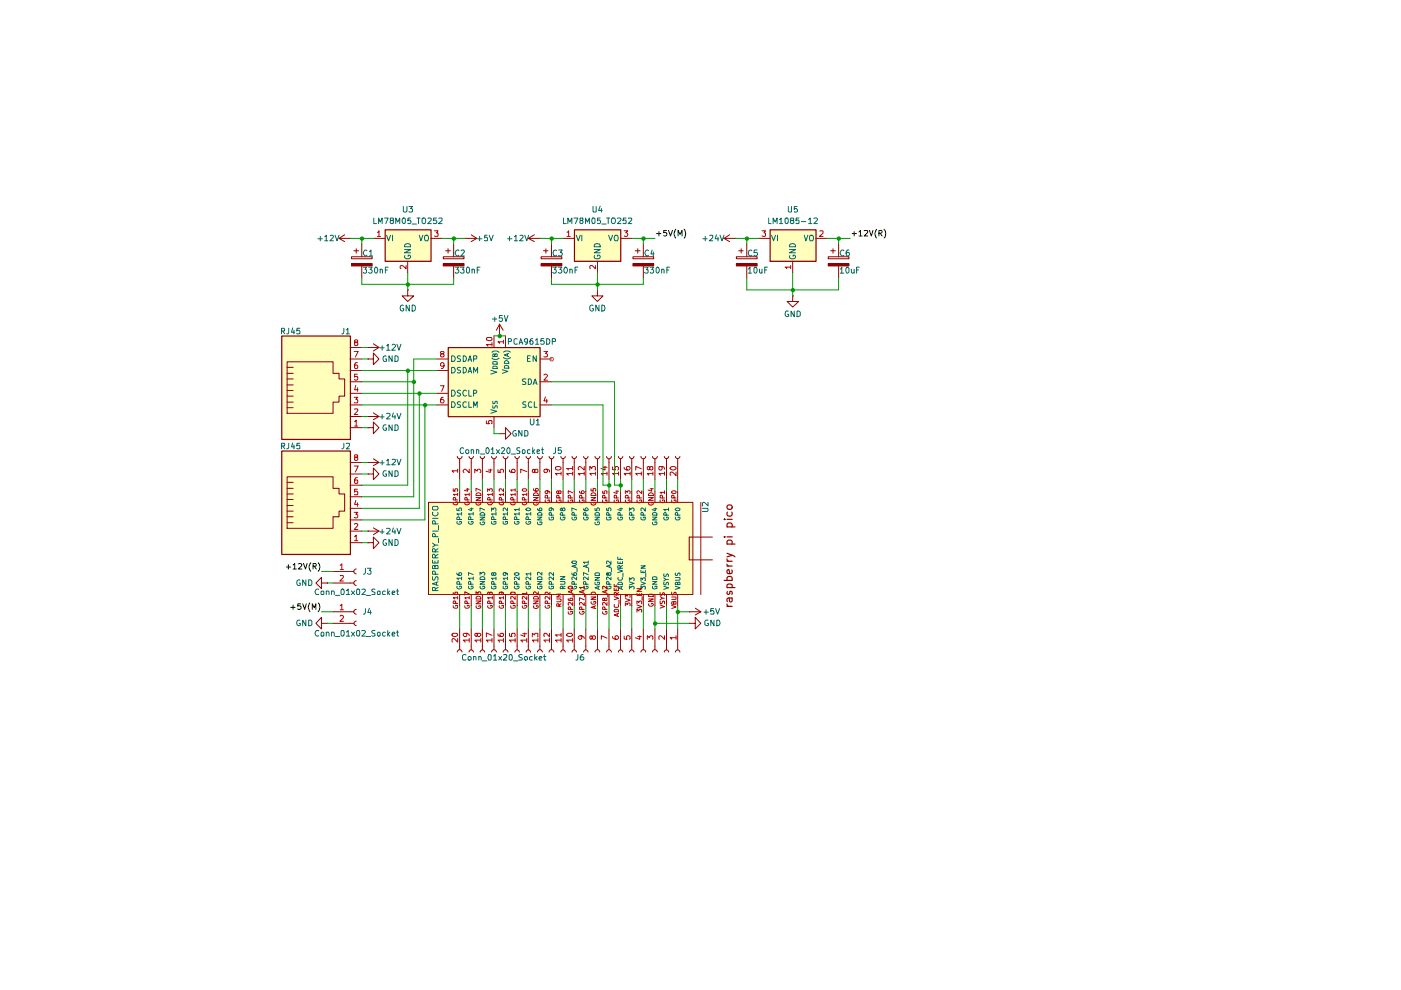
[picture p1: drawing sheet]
<svg xmlns="http://www.w3.org/2000/svg" width="297mm" height="210mm" viewBox="0 0 297 210" stroke-linecap="round" stroke-linejoin="round" font-family="sans-serif">
<g fill="#ffb">
<path d="M163.3 48.7h9.7v6.7h-9.7z"/>
<path d="M81.7 48.7h9.7v6.7h-9.7z"/>
<path d="M59.7 71.2h14.6v22h-14.6z"/>
<path d="M90.9 106.6h56v19.5h-56z"/>
<path d="M95 73.7h19.5v14.6h-19.5z"/>
<path d="M121.8 48.7h9.8v6.7h-9.8z"/>
<path d="M59.7 95.6h14.6v22h-14.6z"/>
</g>
<path d="M180.7 49.5h.9M181.1 49.1v.9M182.1 49.2l.4-.3v1.1M182.1 50h.7M183.2 48.9h.6l.2 .1-.1 .4-.7 .6h.8M184.3 48.9l.4 1.1 .4-1.1M185.8 48.6a1.44 1.44 0 0 0 0 1.9M186.4 49.4h.5v-.5h-.5v1.1M186.6 49.4l.4 .6M187.5 48.6v.1a1.32 1.32 0 0 1 0 1.8" fill="none" stroke="#0f0f0f" stroke-width=".21"/>
<path d="M175.6 54.4h4.4v.5h-4.4zM175.6 55.9h4.4v.5h-4.4zM176.1 53.2h1M176.6 52.7v1" fill="none" stroke="#910000" stroke-width=".21"/>
<path d="M175.6 55.9h4.4v.5h-4.4z" fill="#910000"/>
<path d="M134.2 54.4h4.4v.5h-4.4zM134.2 55.9h4.4v.5h-4.4zM134.7 53.2h1M135.2 52.7v1M177.8 51.7v2.7M177.8 56.4v2.6" fill="none" stroke="#910000" stroke-width=".21"/>
<path d="M139.2 49.5h.9M139.7 49.1v.9M141.3 48.9h-.6v.5l.4-.1 .3 .2-.1 .5h-.6M141.7 48.9l.5 1.1 .4-1.1M143.3 48.6a1.44 1.44 0 0 0 0 1.9M143.8 50v-1.1l.4 .8 .4-.8v1.1M145 48.6a1.44 1.44 0 0 1 0 1.9" fill="none" stroke="#0f0f0f" stroke-width=".21"/>
<path d="M134.2 55.9h4.4v.5h-4.4z" fill="#910000"/>
<g fill="none" stroke="#910000" stroke-width=".21">
<path d="M136.4 51.7v2.7M136.4 56.4v2.6M153.5 50.5h2.4M153.5 50.5l1.2 .7M154.7 49.8l-1.2 .7M155.9 50.5h.1M156.1 54.4h4.4v.5h-4.4zM156.1 55.9h4.4v.5h-4.4zM156.6 53.2h1M157.1 52.7v1M160.8 50.5h2.4M168.1 55.4v2.4"/>
<path d="M173 50.5h2.4M168.1 62.7v1.2h1.2l-1.2 1.2-1.2-1.2h1.2M168.1 62.7h.1"/>
</g>
<path d="M163.3 48.7h9.7v6.7h-9.7z" fill="none" stroke="#910000" stroke-width=".25"/>
<path d="M163.6 49.9l.4 1.2 .4-1.2M164.8 49.9v1.2M167.4 52.9h1.3l-1.3 .7h1.3M167.5 54.2l-.1 .3 .3 .4h.6l.3-.2 .1-.3-.2-.3h-.4v.3M167.6 51.7h.9l.2 .6h-1.3zM170.5 49.9l.4 1.2 .4-1.2M171.7 50l.3-.1 .4 .1 .1 .6-.2 .5h-.5l-.2-.5z" fill="none" stroke="#006665" stroke-width=".21"/>
<path d="M161.5 48.9h.8l-.3 .5h.3v.6h-.8M167.6 56.6h-1.1l.3 .2v.2M167.6 56.3v.7M173.8 49l.6-.1 .1 .5-.8 .7h.8" fill="none" stroke="#b90000" stroke-width=".21"/>
<path d="M156.1 55.9h4.4v.5h-4.4z" fill="#910000"/>
<path d="M74.5 54.4h4.4v.5h-4.4zM74.5 55.9h4.4v.5h-4.4zM75 53.2h1M75.5 52.7v1M79.2 50.5h2.4M86.4 55.4v2.4M91.4 50.5h2.4M158.3 51.7v2.7M158.3 56.4v2.6M86.4 61.5v1.2h1.3l-1.3 1.2-1.1-1.2h1.1M86.4 61.5h.1" fill="none" stroke="#910000" stroke-width=".21"/>
<path d="M81.7 48.7h9.7v6.7h-9.7z" fill="none" stroke="#910000" stroke-width=".25"/>
<path d="M82 49.9l.4 1.2 .4-1.2M83.2 49.9v1.2M85.8 52.9h1.2l-1.2 .7h1.2M85.9 54.2a.42 .42 0 0 0 .2 .7h.6l.3-.2v-.3l-.1-.3h-.4v.3M85.9 51.9a.66 .66 0 0 1 .7-.2 .66 .66 0 0 1 .4 .6h-1.2zM88.9 49.9l.3 1.2 .5-1.2M90.1 50l.5-.1a.86 .86 0 0 1 .1 1.2h-.5l-.2-.5z" fill="none" stroke="#006665" stroke-width=".21"/>
<path d="M80 49.3l.3-.4v1.2M80 50.1h.7M86.1 56.3v.7l-.8-.7h-.3l-.2 .2v.3l.2 .2M92.1 48.9h.8l-.4 .5h.4v.6h-.8" fill="none" stroke="#b90000" stroke-width=".21"/>
<path d="M74.5 55.9h4.4v.5h-4.4z" fill="#910000"/>
<g fill="none" stroke="#910000" stroke-width=".21">
<path d="M71.9 50.5h2.4M71.9 50.5l1.2 .7M73.1 49.8l-1.2 .7M74.3 50.5h.1M76.7 51.7v2.7M76.7 56.4v2.6M94 54.4h4.4v.5h-4.4zM94 55.9h4.4v.5h-4.4zM94.5 53.2h1M95 52.7v1M98.6 50.5h.1M98.6 50.5h2.5"/>
<path d="M99.9 49.8l1.2 .7M101.1 50.5l-1.2 .7M60.9 76.7h9.7v2.5h1.3v1.1h1.2v3.7h-1.2v1.3h-1.3v2.3h-9.7zM60.9 79.2h1.2M60.9 77.9h1.2M74.3 78.6h2.4M74.3 76.1h2.4M74.3 73.7h2.4M78 76.1h1.2v-1.3l1.1 1.3-1.1 1.2v-1.2M78 76.1h.1M78 73.7h.1M78 73.7h2.3"/>
<path d="M79.2 72.9l1.1 .8M80.3 73.7l-1.1 .7M60.9 86.4h1.2M60.9 85.3h1.2M60.9 84h1.2M60.9 82.8h1.2M60.9 81.6h1.2M60.9 80.3h1.2M74.3 90.7h2.4M74.3 88.3h2.4M74.3 85.9h2.4M74.3 83.4h2.4"/>
<path d="M74.3 80.9h2.4M96.9 96.8a.51 .51 0 0 0 .6 .5 .51 .51 0 0 0 .5-.5M97.5 97.3v4.4M99.4 96.8a.47 .47 0 0 0 .5 .4 .47 .47 0 0 0 .5-.4M99.9 97.3v4.4M101.8 96.8a.47 .47 0 0 0 .5 .4 .47 .47 0 0 0 .4-.4M102.3 97.3v4.4M104.2 96.8a.51 .51 0 0 0 .5 .5 .51 .51 0 0 0 .5-.5M104.7 97.3v4.4M106.7 96.8a.51 .51 0 0 0 .5 .5 .51 .51 0 0 0 .5-.5M107.2 97.3v4.4M109.2 96.8a.47 .47 0 0 0 .4 .4 .47 .47 0 0 0 .5-.4"/>
<path d="M109.6 97.3v4.4M111.5 96.8a.47 .47 0 0 0 .5 .4 .47 .47 0 0 0 .5-.4M112 97.3v4.4M114 96.8a.51 .51 0 0 0 .5 .5 .51 .51 0 0 0 .5-.5M114.5 97.3v4.4M116.4 96.8a.51 .51 0 0 0 .5 .5 .51 .51 0 0 0 .5-.5M116.9 97.3v4.4M118.9 96.8a.47 .47 0 0 0 .5 .4 .47 .47 0 0 0 .4-.4M119.4 97.3v4.4M121.3 96.8a.47 .47 0 0 0 .5 .4 .47 .47 0 0 0 .4-.4M121.8 97.3v4.4M123.7 96.8a.47 .47 0 0 0 .5 .4 .47 .47 0 0 0 .5-.4"/>
<path d="M124.2 97.3v4.4M126.2 96.8a.51 .51 0 0 0 .5 .5 .51 .51 0 0 0 .5-.5M126.7 97.3v4.4M128.6 96.8a.51 .51 0 0 0 .5 .5 .51 .51 0 0 0 .5-.5M129.1 97.3v4.4M131.1 96.8a.47 .47 0 0 0 .5 .4 .47 .47 0 0 0 .4-.4M131.6 97.3v4.4M133.5 96.8a.47 .47 0 0 0 .4 .4 .47 .47 0 0 0 .5-.4M133.9 97.3v4.4M135.9 96.8a.51 .51 0 0 0 .5 .5 .51 .51 0 0 0 .5-.5M136.4 97.3v4.4M138.3 96.8a.51 .51 0 0 0 .6 .5 .51 .51 0 0 0 .5-.5"/>
<path d="M138.9 97.3v4.4M140.8 96.8a.47 .47 0 0 0 .5 .4 .47 .47 0 0 0 .5-.4M141.3 97.3v4.4M143.2 96.8a.47 .47 0 0 0 .5 .4 .47 .47 0 0 0 .4-.4M143.7 97.3v4.4M90.8 106.5h56.1v19.6h-56.1zM97.5 104.1v2.4M99.9 104.1v2.4M102.3 104.1v2.4M104.7 104.1v2.4M107.2 104.1v2.4M109.6 104.1v2.4"/>
<path d="M112 104.1v2.4M114.5 104.1v2.4M116.9 104.1v2.4M119.4 104.1v2.4M121.8 104.1v2.4M124.2 104.1v2.4M126.7 104.1v2.4M129.1 104.1v2.4M131.6 104.1v2.4M133.9 104.1v2.4M136.4 104.1v2.4M138.9 104.1v2.4"/>
<path d="M141.3 104.1v2.4M143.7 104.1v2.4M148.6 106.5v19.6M151 113.9h-4.9v4.8h4.9M96.9 138.3a.51 .51 0 0 1 .6-.5 .51 .51 0 0 1 .5 .5M97.5 126.1v2.3M97.5 133.3v4.5M99.4 138.3a.47 .47 0 0 1 .5-.5 .47 .47 0 0 1 .5 .5M99.9 126.1v2.3M99.9 133.3v4.5M101.8 138.3a.47 .47 0 0 1 .5-.5 .47 .47 0 0 1 .4 .5M102.3 126.1v2.3"/>
<path d="M102.3 133.3v4.5M104.2 138.3a.51 .51 0 0 1 .5-.5 .51 .51 0 0 1 .5 .5M104.7 126.1v2.3M104.7 133.3v4.5M106.7 138.3a.51 .51 0 0 1 .5-.5 .51 .51 0 0 1 .5 .5M107.2 126.1v2.3M107.2 133.3v4.5M109.2 138.3a.47 .47 0 0 1 .4-.5 .47 .47 0 0 1 .5 .5M109.6 126.1v2.3M109.6 133.3v4.5M111.5 138.3a.47 .47 0 0 1 .5-.5 .47 .47 0 0 1 .5 .5M112 126.1v2.3"/>
<path d="M112 133.3v4.5M114 138.3a.51 .51 0 0 1 .5-.5 .51 .51 0 0 1 .5 .5M114.5 126.1v2.3M114.5 133.3v4.5M116.4 138.3a.51 .51 0 0 1 .5-.5 .51 .51 0 0 1 .5 .5M116.9 126.1v2.3M116.9 133.3v4.5M118.9 138.3a.47 .47 0 0 1 .5-.5 .47 .47 0 0 1 .4 .5M119.4 126.1v2.3M119.4 133.3v4.5M121.3 138.3a.47 .47 0 0 1 .5-.5 .47 .47 0 0 1 .4 .5M121.8 126.1v2.3"/>
<path d="M121.8 133.3v4.5M123.7 138.3a.47 .47 0 0 1 .5-.5 .47 .47 0 0 1 .5 .5M124.2 126.1v2.3M124.2 133.3v4.5M126.2 138.3a.51 .51 0 0 1 .5-.5 .51 .51 0 0 1 .5 .5M126.7 126.1v2.3M126.7 133.3v4.5M128.6 138.3a.51 .51 0 0 1 .5-.5 .51 .51 0 0 1 .5 .5M129.1 126.1v2.3M129.1 133.3v4.5M131.1 138.3a.47 .47 0 0 1 .5-.5 .47 .47 0 0 1 .4 .5M131.6 126.1v2.3"/>
<path d="M131.6 133.3v4.5M133.5 138.3a.47 .47 0 0 1 .4-.5 .47 .47 0 0 1 .5 .5M133.9 126.1v2.3M133.9 133.3v4.5M135.9 138.3a.51 .51 0 0 1 .5-.5 .51 .51 0 0 1 .5 .5M136.4 126.1v2.3M136.4 133.3v4.5M138.3 138.3a.51 .51 0 0 1 .6-.5 .51 .51 0 0 1 .5 .5M138.9 126.1v2.3M138.9 133.3v4.5M140.8 138.3a.47 .47 0 0 1 .5-.5 .47 .47 0 0 1 .5 .5M141.3 126.1v2.3"/>
<path d="M141.3 133.3v4.5M143.2 138.3a.47 .47 0 0 1 .5-.5 .47 .47 0 0 1 .4 .5M143.7 126.1v2.3M143.7 133.3v4.5M146.1 129.7h.1M146.1 132.2h1.3v-1.3l1.2 1.3-1.2 1.1v-1.1M146.1 132.2h.1M146.1 129.7h2.5M147.4 128.9l1.2 .8M148.6 129.7l-1.2 .7"/>
</g>
<g fill="none" stroke="#910000" stroke-width=".25">
<path d="M59.7 71.2h14.6v22h-14.6zM153.5 113.8h.2M153.5 110.1h.2M154.1 119.6l.1 .3 .3 .1M154.1 118.5l.1 .3 .3 .2M154.1 117.3l1.7 .8M154.1 119h1.1M154.1 115.4h1.7M154.1 113.8h1.1M154.1 111.7h1.7M154.1 110.1h1.1M154.2 115.4l-.1-.5 .4-.4 .7 .2v.7"/>
<path d="M154.2 111.7l-.1-.5 .4-.3 .7 .1v.7M154.2 108.6l-.1 .5 .4 .3 .7-.1v-.7M155.2 117.7l-1.1 .4M153.5 123.1h1.7M154.1 128.1l.1 .3 .3 .2M154.1 128.6h1.1M154.1 124.6h1.7M154.1 120h1.1M154.2 125.4l-.1 .5 .3 .1 .3-.1v-.5h.5v.6M154.2 124.6l-.1-.5 .4-.3 .7 .1v.7M154.2 123.1l-.1-.5 .4-.4 .7 .2v.7M154.6 126.8l.2 .8 .4-.2v-.6"/>
<path d="M155.2 120.9v.5l-.2 .2-.8-.1v-.6l.4-.1 .1 .8M155.2 126.8l-1 .1v.7"/>
<circle cx="154.7" cy="107.5" r=".55"/>
</g>
<g fill="none" stroke="#b90000" stroke-width=".21">
<path d="M75.1 74.5h.8l-.5 1.2M75.4 72.6l-.2-.1v-.4h.6v.4l-.6 .1v.6h.6l.1-.4-.3-.2M75.8 79.3h-.6v.6l.6-.1 .1 .2-.1 .5-.4 .1-.2-.2M75.8 76.9l-.4 .1-.2 .2v.8l.2 .1h.4v-.6l-.4-.1-.2 .2M75.1 84.2h.8l-.5 .5 .5 .2-.1 .5-.7-.1M75.2 89.4l.3-.3v1.2M75.2 86.8l.6-.1 .1 .3-.8 .9h.8M75.2 90.3h.7M75.4 81.7l-.2 .9h.7M75.8 82.2v.8M97 99.8h-1.2l.4 .4M97 99.5v.7"/>
<path d="M99.5 99.5v.7l-.9-.7-.4 .2 .2 .5M103.5 99.7h.8M104 99.5v.7l-1-.3M105.6 99.6v.6h.6l-.2-.5 .3-.2 .4 .1v.6M108 99.7v.3l.3 .2h.8a.42 .42 0 0 0 0-.6 .42 .42 0 0 0-.6 0v.4l.2 .2M111.7 100l-1.3-.5v.7M113.4 99.7l.2-.2 .4 .2v.4l-.5 .1-.2-.6h-.4v.6h.4l.1-.2M115.8 99.5l.3 .2v.3l-.2 .2h-.5l-.1-.5 .3-.2 .8 .2 .1 .4M117.8 99.1h.1a.66 .66 0 0 1 1.1 .2 .67 .67 0 0 1-1.2 0zM121.4 99.3h-1.3l.4 .2v.2M121.4 98.9v.8M123.9 98.9v.8l-1-.8-.3 .2v.4l.2 .2"/>
<path d="M125.1 99.7v-.8l.4 .4 .2-.4h.4l.1 .2v.6M127.8 99.1h.9M128.3 98.9v.8l-.9-.4M129.9 99v.6l.6 .1v-.7l.4-.1 .2 .2v.4l-.1 .2M132.3 99.1l.2 .4 .8 .2 .3-.3v-.3l-.3-.2h-.3l-.2 .2v.4l.2 .2M136 99.4l-1.2-.5v.8M137.8 99.1l.2-.2 .3 .1v.6a.51 .51 0 0 1-.6-.6l-.2-.1-.3 .2v.4l.3 .2 .3-.3M140.2 98.9l.2 .2v.4l-.2 .2h-.3l-.2-.2v-.4a.94 .94 0 0 1 1.1 0l.1 .4M142.2 99.1a.61 .61 0 0 1 .7-.3 .61 .61 0 0 1 .4 .7 .61 .61 0 0 1-.8 .2 .61 .61 0 0 1-.3-.6zM96.1 106.5v.3l.3 .2h.5l.1-.2v-.3l-.4-.1v.2M96.1 103.6v.5h.4v-.5l.5 .1-.1 .4M96.6 106l-.1-.5h-.3l-.1 .5h.9"/>
<path d="M97 104.8h-.9l.3 .3M97 104.6v.5M98.6 106.5v.3l.1 .2h.5l.3-.2-.1-.4h-.3v.2M98.8 103.7h.7M99.1 106l-.1-.5h-.4v.5h.9M99.1 103.5v.6l-.6-.1M99.5 104.8h-.9l.2 .3M99.5 104.6v.5M100.7 100.2v-.7l.5 .4 .1-.4h.4l.2 .2v.4l-.1 .1M100.9 105.5h1l-1 .6h1M101 106.5a.45 .45 0 0 0 .4 .6 .45 .45 0 0 0 .5-.6h-.4v.2M101 104.6a.54 .54 0 0 1 .6-.1 .54 .54 0 0 1 .3 .6h-1z"/>
<path d="M101.9 104l-1-.5v.6M103.4 104.2v-.6l.4 .4 .1-.4h.4v.6M103.5 106.5l-.1 .3 .2 .2h.5l.3-.2-.1-.4h-.3v.2M103.9 106v-.4l-.4-.1-.1 .5h1M104.4 104.8h-1l.2 .3M104.4 104.6v.5M105.9 106.5l-.1 .3 .3 .2h.5l.2-.2-.1-.4h-.3v.2M106.3 106v-.5h-.4l-.1 .5h1M106.8 104.8h-1l.3 .3M106.8 103.6v.6l-.5-.6h-.4v.5M106.8 104.6v.5M108.3 106.5v.3l.2 .2h.6l.1-.2v-.3l-.4-.1v.2"/>
<path d="M108.8 106l-.1-.5h-.3l-.1 .5h.9M109.2 104.8h-.9l.2 .3M109.2 103.9h-.9l.2 .2M109.2 103.6v.5M109.2 104.6v.5M110.7 106.5v.3l.2 .2h.5l.3-.2-.1-.4h-.3v.2M110.7 103.7l.8-.1 .2 .4-.2 .1h-.6h-.2zM111.3 106v-.3l-.5-.2-.1 .5h1M111.7 104.8h-1l.3 .3M111.7 104.6v.5M113.1 105.5h1l-1 .6h1M113.1 103.6v.3a.7 .7 0 0 0 1 .1v-.3l-.4-.2-.2 .1v.5h.2"/>
<path d="M113.2 106.5a.45 .45 0 0 0 .4 .6 .45 .45 0 0 0 .4-.6h-.3v.2M113.2 104.6a.54 .54 0 0 1 .6-.1 .54 .54 0 0 1 .3 .6h-1zM115.7 106a.45 .45 0 0 0 .4 .6 .45 .45 0 0 0 .4-.6h-.3v.2M116 104.1h.2v.5h-.5l-.1-.1 .1-.4 .8 .1 .1 .4M116.1 105.6v-.5l-.4-.1-.1 .2v.4h1M118 106l.1 .5 .4 .1 .5-.2v-.4h-.5v.2M118.4 104.2l.2-.1h.4v.5h-.2h-.4v-.4l-.1-.1h-.3v.5h.3l.1-.1M118.5 105.6v-.4l-.1-.2-.4 .1v.5h1M119 100.4h-1.2l.3 .4M119 100.1v.7M120.5 106l.1 .5 .4 .1 .4-.2v-.4h-.4v.2M121 105.6l-.1-.5h-.4v.5h.9"/>
<path d="M121.4 104.5l-.9-.4v.5M121.4 100.4h-1.3l.4 .4M121.4 100.1v.7M122.9 104.1v.3a.7 .7 0 0 0 1 .1v-.3l-.5-.1h-.1v.5h.1M122.9 106a.45 .45 0 0 0 .5 .6 .45 .45 0 0 0 .4-.6h-.4v.2M123.4 105.6v-.5h-.5v.5h1M123.9 100.4h-1.3l.3 .4M123.9 100.1v.7M125.3 105.5h1l-1 .6h1M125.3 103.6v.5h.5l-.1-.5h.5v.5M125.4 106.5a.45 .45 0 0 0 .4 .6 .45 .45 0 0 0 .4-.6h-.3v.2M125.4 104.6a.54 .54 0 0 1 .6-.1 .54 .54 0 0 1 .3 .6h-1z"/>
<path d="M126.2 100.4h-1.1l.3 .4M126.2 100.1v.7M127.8 106v.4l.4 .2 .5-.2v-.4h-.3v.2M127.8 104.1v.5h.4l-.1-.4 .3-.1h.3l-.1 .5M128.3 105.6v-.4l-.2-.2-.3 .1v.5h.9M128.7 100.4h-1.2l.3 .4M128.7 100.1v.7M130.2 106l.1 .5 .4 .1 .4-.2v-.4h-.4v.2M130.6 104.1h.5M130.7 105.6v-.4l-.1-.2-.4 .1v.5h.9M130.8 104.1v.5l-.7-.2M131.1 100.4h-1.2l.4 .4"/>
<path d="M131.1 100.1v.7M132.6 104.6v-.5l.4 .3v-.3h.4l.2 .1-.1 .4M132.7 106a.45 .45 0 0 0 .4 .6 .45 .45 0 0 0 .4-.6h-.3v.2M133.2 105.6l-.1-.5-.3-.1-.2 .2v.4h1M133.6 100.4h-1.3l.4 .4M133.6 100.1v.7M135.1 106a.45 .45 0 0 0 .5 .6 .45 .45 0 0 0 .4-.6h-.4v.2M135.6 105.6v-.5l-.4-.1-.2 .2v.4h1.1M136 100.4h-1.2l.3 .4M136 100.1v.7M136.1 104.1v.5l-.7-.5-.4 .1 .1 .4M137.5 105.5h1l-1 .6h1"/>
<path d="M137.6 106.5a.45 .45 0 0 0 .4 .6 .45 .45 0 0 0 .4-.6h-.3v.2M137.7 104.6a.55 .55 0 0 1 .5 0 .55 .55 0 0 1 .3 .5h-1zM137.8 103.6h.7M138.2 103.5v.6l-.8-.2M138.4 100.4h-1.2l.4 .4M138.4 100.1v.7M140 106v.5l.5 .1 .4-.2v-.4h-.4v.2M140.5 105.6v-.4l-.2-.2-.3 .1v.5h.9M140.9 104.4h-.9l.2 .2M140.9 100.4h-1.2l.3 .4M140.9 100.1v.7M140.9 104.1v.5"/>
<path d="M142.4 106l.1 .5 .4 .1 .4-.2v-.4h-.4v.2M142.4 104.2a.52 .52 0 0 1 .6-.2 .52 .52 0 0 1 .3 .5 .52 .52 0 0 1-.5 .2 .52 .52 0 0 1-.4-.5zM142.9 105.6l-.1-.5h-.4v.5h.9M143.3 100.1v.7l-.9-.7-.3 .2 .1 .5M95.8 134.5l.2-.2h.8l.2 .2a.64 .64 0 0 1-.5 .5 .64 .64 0 0 1-.7-.4zM96.1 128.4v.4l.3 .1h.5l.1-.1v-.4h-.4v.1M96.1 125.6v.3l.3 .2h.5v-.5h-.4l-.1 .3 .2 .2M96.6 127.9l-.1-.5h-.3l-.1 .5h.9M97 135.4v.7l-.8-.7-.4 .2 .1 .5M97 126.7h-.9l.3 .3M97 126.5v.5M98.6 128.4v.4l.1 .1h.5l.3-.1-.1-.4h-.3v.1"/>
<path d="M98.8 134.3l.2 .1v.4l-.2 .2h-.3l-.3-.3 .2-.4h.7l.3 .2 .1 .3M99.1 127.9l-.1-.5h-.4v.5h.9M99.5 135.7h-1.3l.4 .4M99.5 126.7h-.9l.2 .3M99.5 125.9l-.9-.4v.7M99.5 126.5v.5M99.5 135.4v.7M100.9 127.4h1l-1 .6h1M100.9 126.1v-.6l.4 .3v-.2l.5-.1 .1 .1v.5M101 128.4a.45 .45 0 0 0 .4 .6 .45 .45 0 0 0 .5-.6h-.4v.2M101 126.6a.54 .54 0 0 1 .6-.2 .54 .54 0 0 1 .3 .6h-1zM101.2 134.5l.1-.2h.5l.1 .2v.2l-.2 .3h-.3l-.2-.3-.1-.4-.4 .2v.2l.2 .3 .3-.3"/>
<path d="M101.9 135.7h-1.2l.3 .4M101.9 135.4v.7M103.5 128.4l-.1 .3 .2 .2h.5l.3-.2-.1-.3h-.3v.1M103.8 125.7l.1-.1h.4l.1 .1-.1 .4h-.4l-.1-.5h-.3v.5h.2l.1-.2M103.9 127.9v-.4l-.4-.1-.1 .5h1M104.3 135.7h-1.2l.4 .4M104.3 134.7l-1.2-.5v.8M104.3 135.4v.7M104.4 126.7h-1l.2 .3M104.4 126.5v.5M105.6 134.4l.1 .4 .8 .2 .3-.3-.1-.4h-.5l-.2 .2v.2l.3 .3M105.9 128.4l-.1 .3 .3 .2h.5l.2-.1-.1-.4h-.3v.1"/>
<path d="M106.3 125.6h.1v.4l-.5 .1v-.5h.7l.2 .4M106.3 127.9v-.5h-.4l-.1 .5h1M106.8 135.7h-1.2l.3 .4M106.8 126.7h-1l.3 .3M106.8 126.5v.5M106.8 135.4v.7M108 134.3v.6l.5 .1v-.7h.6v.7M108.3 128.4v.4l.2 .1h.6l.1-.1v-.4h-.4v.1M108.3 125.6h.8h.1v.4l-.7 .1-.2-.1zM108.8 127.9l-.1-.5h-.3l-.1 .5h.9M109.2 135.7h-1.2l.4 .4M109.2 126.5v.6l-.5-.6-.4 .1 .1 .4"/>
<path d="M109.2 135.4v.7M110.7 128.4v.4l.2 .1h.5l.3-.2-.1-.3h-.3v.1M110.8 134.4h.9M111.3 134.2v.8l-.9-.4M111.3 127.9v-.3l-.5-.2-.1 .5h1M111.7 135.7h-1.3l.3 .4M111.7 126.5v.6l-.6-.6-.4 .1 .1 .4M111.7 125.8h-1l.3 .3M111.7 125.6v.5M111.7 135.4v.7M112.9 135v-.7l.5 .3 .1-.3h.5v.7M113.1 127.4h1l-1 .6h1"/>
<path d="M113.2 128.4a.45 .45 0 0 0 .4 .6 .45 .45 0 0 0 .4-.6h-.3v.2M113.2 126.6a.54 .54 0 0 1 .6-.2 .54 .54 0 0 1 .3 .6h-1zM114 135.7h-1.1l.3 .4M114 135.4v.7M114.1 125.5v.6l-.6-.6-.4 .1 .1 .5M115.7 128.4l-.1 .3 .2 .2h.5l.3-.2-.2-.3h-.2v.1M116.1 127.9v-.4l-.4-.1-.1 .5h1M116.5 135.7h-1.2l.4 .4M116.5 134.3v.7l-.7-.7h-.4v.7M116.5 135.4v.7M116.6 126.5v.6l-.6-.6h-.3v.5M116.6 125.6v.6l-.6-.6h-.3v.5"/>
<path d="M118 127l1 .1v.4l-1 .1M118 126h1l-1 .6h1M118.5 128.5l-.1-.5-.4 .1v.4h1M119 135.7h-1.2l.3 .4M119 134.6h-1.2l.3 .4M119 134.3v.7M119 135.4v.7M119 128l-.5 .3M120.1 134.5l.3-.2h.8l.2 .2a.68 .68 0 0 1-.6 .5 .68 .68 0 0 1-.7-.5zM120.5 129.7v.3l.1 .2h.6l.2-.2-.1-.4h-.3v.2M120.5 126.9l.1 .4h.7v-.5h-.4l-.1 .4 .2 .1M120.5 124.5a.52 .52 0 0 1 .5-.2 .52 .52 0 0 1 .4 .4 .52 .52 0 0 1-.5 .2 .52 .52 0 0 1-.4-.4z"/>
<path d="M121 129.2l-.1-.5-.4 .1v.4h.9M121.2 125.2v.4M121.4 135.7h-1.3l.4 .4M121.4 127.8v.6l-.5-.6h-.4l.1 .5M121.4 125.1l-.9 .4 .9 .3M121.4 135.4v.7M121.5 125.9v.7M122.9 129.7v.2l.2 .3h.5l.3-.3-.1-.3h-.4v.2M123.1 134.8l.3 .2-.1 .5-.2 .1h-.2l-.3-.3v-.3a.72 .72 0 0 1 .7-.2 .72 .72 0 0 1 .6 .6M123.4 129.2v-.4l-.5-.1v.5h1M123.6 125.2v.4M123.9 127.8v.6l-.6-.6h-.4v.5"/>
<path d="M123.9 127.2l-1-.5v.7M123.9 125.1l-1 .4 1 .3M123.9 124.5h-1l.3 .4M123.9 124.3v.6M124 125.9v.7M125.3 126.6h1l-1 .5h1M125.4 127.6l-.1 .2 .3 .3h.5l.2-.3-.1-.3h-.3v.3M125.4 125.7l.2-.1h.5l.2 .5h-1zM125.6 135l.2-.2h.3l.1 .2v.4a.48 .48 0 0 1-.5 0 .48 .48 0 0 1-.2-.5h-.4v.4l.2 .3 .3-.3M126 128.5v.4M126.3 128.4l-1 .4 1 .2M127.8 129.7v.3l.2 .2h.5l.2-.2-.1-.4h-.2v.2"/>
<path d="M128.2 127l.1-.2 .4 .1-.1 .4h-.3l-.2-.5-.3 .1v.4h.3l.1-.1M128.3 129.2l-.1-.5-.4 .1v.4h.9M128.4 125.2v.4M128.7 135.3l-1.2-.5v.8M128.7 127.8v.6l-.5-.6h-.4v.5M128.7 125.1l-.9 .4 .9 .3M128.7 124.3v.6l-.7-.6-.2 .1v.5M128.9 125.9v.7M129.9 135a.72 .72 0 0 0 .5 .5 .72 .72 0 0 0 .7-.2v-.3l-.2-.2h-.3l-.2 .2 .1 .5 .1 .1M130.2 129.4l.2-.2h.5l.2 .2v.3h-.9zM130.2 126.5l.9 .3-.9 .4M130.2 124.7v.5h.9v-.5"/>
<path d="M130.2 123.9v.5h.9M130.3 128.2l-.1 .4 .2 .2 .7-.1v-.5M130.6 124v.4M130.6 124.9v.3M130.7 126.2l-.1-.6h-.3l-.1 .6h.9M130.9 130.1v.5M131.1 130l-.9 .4 .9 .3M131.1 125.6l-.4 .4M131.2 127.3v.7M132.3 134.9v.6l.6 .1-.1-.6 .2-.2h.3l.3 .2v.4l-.2 .2M132.6 128.4v-.6l.4 .4v-.3l.4-.1 .2 .2-.1 .4M132.6 126.9l1 .4-1 .3"/>
<path d="M132.6 126.7v-.6l.4 .3v-.2l.4-.1 .2 .2-.1 .4M135 129.8v-.6l.5 .3 .1-.3h.4v.6M135 128.3l1.1 .3-1.1 .3M135 128v-.6l.5 .4v-.3l.4-.1 .2 .2-.1 .4M135 125.8v.4h1.1v-.4M135 124.8h1.1l-1.1 .6h1.1M135.2 135h.8M135.6 125.9v.3M135.6 134.8v.8l-.9-.4M136.1 126.5v.8M137.2 135.6v-.8l.5 .4 .2-.4 .4 .1v.7M137.5 127h1l-1 .5h1"/>
<path d="M137.6 128l-.1 .3 .3 .2h.5l.2-.2-.2-.4h-.2v.2M137.8 126h.5l.2 .5h-1zM140 128.3l.9 .3-.9 .3M140 127.4v.5l.1 .1 .3-.1 .1-.4h.4v.5M140 126.5l.5 .3-.5 .4M140 125.6v.6a.34 .34 0 0 0 .3-.1 .34 .34 0 0 0 .2-.3l.2-.2 .2 .2v.4M140.5 126.8h.4M140.9 134.8v.8l-.9-.8-.3 .2 .1 .6M142.4 128.4l.9 .3-.9 .3M142.4 126.6l.9 .1v.4h-.9M142.4 125.6v.5a.36 .36 0 0 0 .4-.1 .36 .36 0 0 0 .1-.4h.4v.6M142.8 127.8l.2-.3 .3 .1v.5h-.9v-.4h.4v.4"/>
<path d="M143.3 135.2h-1.2l.3 .2v.2M143.3 134.8v.8"/>
</g>
<g fill="none" stroke="#006665" stroke-width=".21">
<path d="M96.9 107.8v.4l.5 .1-.1-.4 .4-.2 .2 .2-.1 .4M96.9 110.6a.45 .45 0 0 0 .5 .6 .45 .45 0 0 0 .4-.6h-.3v.1M97.5 110.2l-.1-.6h-.5v.6h1M97.9 109h-1l.3 .2M97.9 108.6v.6M99.4 110.6a.45 .45 0 0 0 .4 .6 .45 .45 0 0 0 .4-.6h-.3v.1M99.7 107.9h.6M99.8 110.2v-.6h-.3l-.2 .6h1M100 107.7v.6l-.7-.3M100.3 109h-1l.4 .2M100.3 108.6v.6M101.8 109.6h1l-1 .6h1"/>
<path d="M101.8 109l.6-.4 .4 .4v.2h-1zM101.9 110.7l-.1 .2 .2 .4h.5l.3-.4-.2-.2h-.2v.1M102.8 108.1l-1-.4v.7M104.2 110.6l.1 .5 .4 .1 .5-.2v-.4h-.5v.1M104.2 108.4v-.7l.4 .3 .1-.3h.3l.2 .2-.1 .5M104.7 110.2l-.1-.6h-.4v.6h1M105.2 109h-1l.3 .2M105.2 108.6v.6M106.7 110.6l.1 .5 .4 .1 .4-.2v-.4h-.4v.1M107.2 110.2l-.1-.6h-.4v.6h.9M107.6 109h-.9l.2 .2M107.6 107.7v.7l-.7-.7-.2 .2 .1 .4"/>
<path d="M107.6 108.6v.6M109.1 110.6a.45 .45 0 0 0 .5 .6 .45 .45 0 0 0 .4-.6h-.4v.1M109.6 110.2v-.6h-.5v.6h1M110.1 109h-1l.3 .2M110.1 108h-1l.3 .3M110.1 107.7v.6M110.1 108.6v.6M111.5 107.9l.4-.2 .6 .2a.55 .55 0 0 1-.5 .4 .55 .55 0 0 1-.5-.4zM111.6 110.6a.45 .45 0 0 0 .4 .6 .45 .45 0 0 0 .4-.6h-.3v.1M112 110.2v-.6h-.3l-.2 .6h1M112.5 109h-1l.3 .2M112.5 108.6v.6"/>
<path d="M114 110.7v.4l.2 .2h.5l.2-.2-.1-.4h-.3v.1M114 109.6h.9l-.9 .6h.9M114 108.9l.2-.2a.46 .46 0 0 1 .7 .2v.3h-.9zM114 107.9v.2l.7 .2 .2-.1v-.3l-.2-.2h-.2l-.2 .2 .2 .4M116.4 109.6v.5l.2 .1h.5l.2-.1v-.5h-.4v.2M116.8 107.7l.2 .4-.2 .2-.4-.1v-.3l.2-.2 .7 .2v.3M116.9 109.2l-.1-.5-.2-.1-.2 .2v.4h.9M118.9 109.6l-.1 .3 .2 .3h.5l.3-.3-.1-.3h-.3v.2M119.2 107.9l.3-.2 .3 .2-.2 .4h-.1l-.3-.2-.2-.4-.2 .4 .2 .2 .2-.2M119.3 109.2v-.4l-.3-.2-.2 .3v.3h1M121.2 119.1l.2-.1h.7l.2 .2-.2 .3h-.7zM121.3 109.6l-.1 .3 .3 .3h.5l.3-.3-.1-.3h-.4v.2"/>
<path d="M121.8 109.2v-.4l-.4-.2-.2 .6h1.1M121.9 119.9v.4M122.3 119.7l-1.1 .4 1.1 .3M122.3 108.1l-1.1-.4v.7M123.7 107.9l.1 .2 .7 .2 .2-.2-.2-.4-.5 .2 .3 .4M123.8 109.6l-.1 .3 .3 .3h.5l.2-.3-.1-.3h-.3v.2M124.2 109.2l-.1-.5-.2-.1-.2 .6h1M124.4 119.9v.4M124.7 119.7l-1 .4 1 .3M124.7 119.2h-1l.3 .3M124.7 119v.5M126.2 110.7v.5l.7 .1 .2-.2v-.4h-.4v.1"/>
<path d="M126.2 109.6h.9l-.9 .6h.9M126.2 108.9l.4-.3 .3 .1 .2 .2v.3h-.9zM126.2 107.8v.4l.4 .1v-.5l.3-.1 .2 .2-.1 .4M128.6 109.6v.5l.2 .1h.5l.2-.1v-.5h-.4v.2M128.6 107.8v.4l.4 .1-.1-.4 .5-.2 .1 .2v.4M129.1 109.2v-.3l-.3-.3-.2 .2v.4h.9M129.3 119.9v.4M129.5 119.7l-.9 .4 .9 .3M129.5 119v.5l-.6-.5h-.3l.1 .5M131 119v.5h1v-.5M131 118.1v.5h1M131.1 109.6l-.1 .3 .2 .3h.5l.3-.3-.1-.3h-.3v.2"/>
<path d="M131.3 107.9h.7M131.5 109.2v-.4l-.2-.2-.2 .1-.1 .5h1M131.5 118.3v.3M131.5 119.1v.4M131.7 107.7v.6l-.7-.3M132 119.9l-.5 .3M133.4 108.4v-.7l.4 .3 .2-.3 .4 .1v.6M133.5 109.6l-.1 .3 .3 .3h.5l.3-.3-.1-.3h-.4v.2M133.9 109.2v-.4l-.3-.2-.2 .6h1.1M135.9 120h.9l-.9 .5h.9M135.9 109.6v.5l.2 .1h.6l.1-.1v-.5h-.4v.2M136.4 109.2l-.1-.5-.2-.1-.2 .2v.4h.9"/>
<path d="M136.8 107.7v.7l-.7-.7-.2 .2 .1 .4M138.3 110.7v.4l.2 .2h.5l.3-.2-.1-.4h-.3v.1M138.3 109.6h1l-1 .6h1M138.3 108.9l.6-.3 .4 .3v.3h-1zM138.6 107.9h.7M138.9 107.7v.6l-.6-.3M140.8 109.6l-.1 .3 .3 .3h.5l.2-.3-.1-.3h-.3v.2M141.2 109.2v-.4l-.2-.2-.3 .3v.3h1M141.7 108h-1l.4 .3M141.7 107.7v.6M143.2 107.9a.58 .58 0 0 1 1 .1 .58 .58 0 0 1-1-.1zM143.3 109.6l-.1 .3 .2 .3h.5l.3-.3-.1-.3h-.3v.2"/>
<path d="M143.7 109.2v-.4l-.4-.2-.1 .6h1M96.9 121.5v.3l.8 .2 .2-.2-.2-.4-.4 .1v.4l.2 .1M96.9 124.3a.45 .45 0 0 0 .5 .6 .45 .45 0 0 0 .4-.6h-.3v.2M97.5 123.9l-.1-.5-.3-.1-.2 .1v.5h1M97.9 122.6h-1l.3 .3M97.9 122.3v.6M99.4 124.3a.45 .45 0 0 0 .4 .6 .45 .45 0 0 0 .4-.6h-.3v.2M99.8 123.9v-.5l-.3-.1-.2 .1v.5h1M100.3 122.6h-1l.4 .3M100.3 121.8l-1-.4v.6M100.3 122.3v.6M101.8 123.3h1l-1 .6h1"/>
<path d="M101.8 121.9v-.6l.3 .4a.36 .36 0 0 1 .3-.4 .36 .36 0 0 1 .4 .2v.3l-.2 .1M101.9 124.3a.45 .45 0 0 0 .4 .6 .45 .45 0 0 0 .4-.6h-.3v.2M101.9 122.4a.54 .54 0 0 1 .6-.1 .54 .54 0 0 1 .3 .6h-1zM104.2 124.3l.1 .5 .4 .1 .5-.2v-.4h-.5v.2M104.6 121.6l.2-.2 .4 .1v.4l-.2 .1-.4-.1v-.3l-.1-.2-.3 .1v.4l.3 .1 .1-.2M104.7 123.9v-.5l-.1-.1-.4 .1v.5h1M105.2 122.6h-1l.3 .3M105.2 122.3v.6M106.7 124.3l.1 .5 .4 .1 .4-.2v-.4h-.4v.2M107.1 121.4l.2 .4-.2 .2-.4-.1v-.4l.1-.1 .8 .2v.3M107.2 123.9l-.1-.5h-.4v.5h.9M107.6 122.6h-.9l.2 .3"/>
<path d="M107.6 122.3v.6M109.1 124.3a.45 .45 0 0 0 .5 .6 .45 .45 0 0 0 .4-.6h-.4v.2M109.1 121.5a.58 .58 0 0 1 1 .3 .58 .58 0 0 1-1-.1zM109.6 123.9v-.5h-.5v.5h1M110.1 122.3v.6l-.7-.6-.3 .2v.4M111.6 124.3a.45 .45 0 0 0 .4 .6 .45 .45 0 0 0 .4-.6h-.3v.2M112 123.9v-.5l-.3-.1-.2 .1v.5h1M112.5 122.3v.6l-.7-.6-.3 .2 .1 .4M112.5 121.7h-1l.3 .3M112.5 121.4v.6M114 124.3v.4l.1 .1 .4 .1 .4-.2v-.4h-.4v.2M114 123.3h.9l-.9 .6h.9"/>
<path d="M114 122.4l.4-.1h.4l.1 .6h-.9zM114.9 121.3v.6l-.7-.6-.2 .1v.5M116.4 124.3l.1 .5 .4 .1 .4-.2v-.4h-.4v.2M116.9 123.9v-.5l-.1-.1-.4 .1v.5h.9M117.3 122.3v.6l-.6-.6-.3 .1 .1 .5M117.3 121.4v.6l-.6-.6-.3 .1 .1 .5M118.8 123.3h.8l.2 .1-.2 .5h-.8M118.8 122.3h1l-1 .6h1M119.3 124.8v-.4l-.3-.1-.2 .2v.3h1M119.8 124.3l-.5 .2M121.2 121.5l.1 .3 .8 .2 .2-.2-.2-.4-.4 .1v.4l.1 .1M121.3 124.3a.45 .45 0 0 0 .5 .6 .45 .45 0 0 0 .4-.6h-.4v.2"/>
<path d="M121.8 123.9v-.5l-.4-.1-.2 .1v.5h1.1M122.3 122.3v.6l-.7-.6-.4 .2 .1 .4M122.3 120.5v.7M123.8 124.3a.45 .45 0 0 0 .4 .6 .45 .45 0 0 0 .4-.6h-.3v.2M124.2 123.9v-.5l-.3-.1-.2 .1v.5h1M124.7 122.3v.6l-.7-.6-.3 .2 .1 .4M124.7 121.8l-1-.4v.6M124.8 120.5v.7M126.2 123.4v.6h.5l.4-.1v-.5h-.4v.2M126.2 122.4h.9l-.9 .6h.9M126.2 121.6l.4-.2 .4 .1 .1 .5h-.9zM126.8 124.4v.5"/>
<path d="M127.1 124.3l-.9 .3 .9 .4M128.6 124.3l.1 .5 .4 .1 .4-.2v-.4h-.4v.2M128.9 121.6l.3-.2 .3 .1v.4l-.1 .1-.5-.2v-.3h-.3v.4l.2 .1 .1-.2M129.1 123.9v-.5l-.2-.1-.3 .1v.5h.9M129.5 122.3v.6l-.6-.6-.3 .1 .1 .5M129.6 120.5v.7M131 120.7l1 .4-1 .3M131.1 123.6l.1-.2h.5l.3 .6h-1zM131.1 122.4l-.1 .3 .2 .3h.5l.3-.3-.1-.3M131.5 120.5v-.5l-.3-.1-.2 .2v.4h1M131.7 124.4v.5M132 124.3l-1 .3 1 .4"/>
<path d="M132.1 121.5v.8M133.4 124.9v-.6l.4 .3 .2-.3 .4 .1v.5M133.4 123.4l1.1 .3-1.1 .3M133.4 123.1v-.6l.4 .4 .2-.4 .4 .1v.5M135.9 124.9v-.6l.3 .3 .2-.3 .4 .1-.1 .5M135.9 123.4l.9 .3-.9 .3M135.9 123.1v-.6l.3 .4 .2-.4 .4 .1-.1 .5M135.9 120.9v.5h.9v-.5M136.3 121.1v.3M136.9 121.6v.7M138.3 124.3l.1 .5 .5 .1 .4-.2v-.4h-.4v.2M138.3 123.3h1l-1 .6h1"/>
<path d="M138.3 122.4l.5-.1h.4l.1 .6h-1zM140.7 124.3l1 .3-1 .4M140.7 122.5l.5 .4-.5 .3M140.8 123.4l-.1 .5 .3 .1 .2-.1 .1-.4 .3-.1 .1 .2-.1 .4M140.8 121.7l-.1 .4 .3 .2 .6-.6 .1 .2-.1 .4M141.2 122.9h.5M143.2 124.3l1 .3-1 .4M143.2 122.4h.8l.2 .2-.2 .4h-.8M143.3 121.5v.5h.3l.2-.5h.3v.5M143.7 123.6l.1-.2h.3l.1 .2v.4h-1v-.4l.1-.2 .3 .1 .1 .5"/>
</g>
<path d="M94 55.9h4.4v.5h-4.4z" fill="#910000"/>
<g fill="none" stroke="#910000" stroke-width=".21">
<path d="M96.2 51.7v2.7M96.2 56.4v2.6M112 50.5h2.5M112 50.5l1.3 .7M113.3 49.8l-1.3 .7M114.5 50.5h.1M114.7 54.4h4.4v.5h-4.4zM114.7 55.9h4.4v.5h-4.4zM115.2 53.2h1M115.7 52.7v1M92.5 76.1h2.5M92.5 78.6h2.5"/>
<path d="M104.7 71.2v2.5M105.9 71.2h.1M105.9 68.7l-.7 1.3M105.9 68.7v2.5M105.9 68.7l.8 1.3M107.2 71.2v2.5M114.5 76.1h2.4M92.5 85.9h2.5M92.5 83.4h2.5M104.7 88.3v2.4M105.9 91.9h1.3v-1.2l1.2 1.2-1.2 1.2v-1.2M105.9 91.9h.1"/>
<path d="M114.5 80.9h2.4M114.5 85.9h2.4"/>
</g>
<path d="M95 73.7h19.5v14.6h-19.5z" fill="none" stroke="#910000" stroke-width=".25"/>
<g fill="none" stroke="#006665" stroke-width=".21">
<path d="M95.8 75.4a.66 .66 0 0 1 .7 .4 .66 .66 0 0 1-.2 .8h-.5zM95.8 77.9h.5a.66 .66 0 0 1 .2 .8 .66 .66 0 0 1-.7 .4zM97.6 75.5l-.4-.1-.3 .3 .3 .3 .4 .2v.3l-.7 .1M97.6 77.9h-.5l-.2 .2 .3 .4 .4 .2v.3h-.7M98.2 75.4a.66 .66 0 0 1 .7 .5 .66 .66 0 0 1-.3 .7h-.4zM98.2 77.9h.4a.66 .66 0 0 1 .3 .7 .66 .66 0 0 1-.7 .5zM99.2 76.6l.5-1.2 .3 1.2M99.2 79.1l.5-1.2 .3 1.2M99.3 76.3h.6M99.3 78.7h.6M100.4 76.1h.5l.2-.2v-.4l-.7-.1v1.2M100.4 79.1v-1.2l.4 .8 .5-.8v1.2"/>
<path d="M104.1 78.5l1.2 .4-1.2 .4M104.3 75.9l.4 .3h.7l.4-.3M104.3 74.7l.4-.3h.7l.4 .3M104.5 77.8l.1-.2h.6l.2 .2v.3h-.9zM104.5 76.8l.4-.2 .4 .1 .1 .5h-.9zM104.9 75.3l.1-.3 .4 .1v.5h-.9v-.4l.2-.2 .2 .2v.4M106.5 78.4l1.2 .3-1.2 .5M106.8 75.8a.93 .93 0 0 0 1.4 0M106.8 74.7l.4-.3h.6l.4 .3M106.9 77.6a.54 .54 0 0 1 .7-.1 .54 .54 0 0 1 .3 .6h-1zM106.9 76.7a.45 .45 0 0 1 .7-.2l.3 .3v.2h-1zM107.6 75v.4"/>
<path d="M107.9 74.9l-1 .4 1 .3M111.8 76h.5M112.4 75.4h-.6v1.2h.6M113.7 75.4v1.2l-.7-1.2v1.2M95.8 85.2a.66 .66 0 0 1 .7 .4 .66 .66 0 0 1-.2 .8h-.5zM95.8 82.7a.65 .65 0 0 1 .7 .7 .65 .65 0 0 1-.7 .6zM97.6 85.3h-.6a.57 .57 0 0 0 .6 .6l-.1 .5h-.6M97.6 82.8l-.4-.1-.3 .3 .1 .2 .6 .3v.3l-.1 .2-.6-.1M98.9 85.3l-.3-.1a.67 .67 0 0 0-.5 .5 .67 .67 0 0 0 .3 .7l.5-.1M98.9 82.9l-.3-.2a.65 .65 0 0 0-.5 .7 .65 .65 0 0 0 .5 .6l.3-.2M99.4 85.2v1.2h.6M99.4 82.7v1.3h.6"/>
<path d="M100.4 86.4v-1.2l.4 .8 .4-.8v1.2M100.4 83.4h.4l.3-.4-.3-.3h-.4v1.3M104.1 86.9l1.2 .3-1.2 .4M104.5 86l.1 .5h.2l.2-.4 .3-.1 .1 .5M104.5 85.1l.1 .5h.2l.2-.4 .3-.1 .1 .5M111.5 80.3h-.6l-.2 .2 .2 .4 .5 .1v.4h-.7M111.5 85.3h-.6a.57 .57 0 0 0 .6 .6l-.1 .5h-.6M112 80.3h.4a.66 .66 0 0 1 .3 .8 .66 .66 0 0 1-.7 .4zM112.8 85.3l-.3-.1a.67 .67 0 0 0-.5 .5 .67 .67 0 0 0 .3 .7l.5-.1M113 81.5l.5-1.2 .4 1.2M113.2 81.2h.5M113.3 85.2v1.2h.6"/>
</g>
<g fill="none" stroke="#b90000" stroke-width=".21">
<path d="M93.6 75l-.2-.2 .2-.3h.4l.1 .2v.2a.51 .51 0 0 0-.6 .7h.6v-.3l-.2-.3M94.1 77.5l-.1 .1h-.4l-.2-.1v-.4l.2-.2h.3l.2 .2-.1 .9-.4 .1M103.2 71.6l.9-.1 .2 .2v.4a.77 .77 0 0 1-1.2-.2zM104.3 73.1h-1.2l.4 .3M104.3 72.6v.8M106.8 72.5h-1.2l.3 .3M106.8 72.1v.7M115.3 79.5l.5-.2 .3 .3-.8 1h.8M115.3 74.5h.8l-.4 .4 .4 .3-.1 .4h-.7M93.4 81.8h.7l-.5 1.2M94 84.2a.55 .55 0 0 0-.6 .6l.2 .6h.4l.1-.2v-.3l-.2-.2h-.3l-.2 .2M103.1 89.2v.6h.6l-.2-.1 .1-.5h.7l-.1 .6"/>
<path d="M115.7 84.2l-.4 .8h.8M115.9 84.7v.7"/>
</g>
<path d="M114.7 55.9h4.4v.5h-4.4z" fill="#910000"/>
<g fill="none" stroke="#910000" stroke-width=".21">
<path d="M116.9 51.7v2.7M116.9 56.4v2.6M119.4 50.5h2.4M126.7 55.4v2.4M131.6 50.5h2.3M126.7 61.5v1.2h1.1l-1.1 1.2-1.2-1.2h1.2M126.7 61.5h.1M74.3 98h2.4M78 90.7h1.2v-1.2l1.1 1.2-1.1 1.2v-1.2M78 90.7h.1M78 88.3h.1M78 98h.1"/>
<path d="M78 88.3h2.3M78 98h2.3M79.2 87.5l1.1 .8M79.2 97.3l1.1 .7M80.3 88.3l-1.1 .7M80.3 98l-1.1 .7M60.9 101.1h9.7v2.4h1.3v1.2h1.2v3.7h-1.2v1.2h-1.3v2.4h-9.7zM60.9 103.5h1.2M60.9 102.3h1.2M60.9 110.8h1.2M60.9 109.6h1.2M60.9 108.4h1.2"/>
<path d="M60.9 107.2h1.2M60.9 105.9h1.2M60.9 104.7h1.2M74.3 112.6h2.4M74.3 115.1h2.4M74.3 110.2h2.4M74.3 107.8h2.4M74.3 105.3h2.4M74.3 102.9h2.4M74.3 100.5h2.4M78 100.5h1.2v-1.3l1.1 1.3-1.1 1.2v-1.2M78 100.5h.1"/>
<path d="M78 112.6h.1M78 115.1h1.2v-1.2l1.1 1.2-1.1 1.2v-1.2M78 115.1h.1M78 112.6h2.3M79.2 111.9l1.1 .7M80.3 112.6l-1.1 .8M68.2 123.6v1.2l-1.2-1.2 1.2-1.2v1.2h1.2M68.2 132.2v1.1l-1.2-1.1 1.2-1.3v1.3h1.2M69.4 123.6h.1M69.4 132.2h.1M70.6 132.2h4.4M70.6 129.7h4.4"/>
<path d="M70.6 123.6h4.4M70.6 121.2h4.4M75.5 131.7a.47 .47 0 0 0-.4 .5 .47 .47 0 0 0 .4 .4M75.5 129.2a.51 .51 0 0 0-.5 .5 .51 .51 0 0 0 .5 .5M75.5 123.1a.51 .51 0 0 0-.5 .5 .51 .51 0 0 0 .5 .5M75.5 120.6a.51 .51 0 0 0-.5 .6 .51 .51 0 0 0 .5 .5"/>
</g>
<path d="M121.8 48.7h9.8v6.7h-9.8zM59.7 95.6h14.6v22h-14.6z" fill="none" stroke="#910000" stroke-width=".25"/>
<path d="M122.2 49.9l.4 1.2 .4-1.2M123.4 49.9v1.2M126 52.9h1.3l-1.3 .7h1.3M126.1 54.2l-.1 .3 .3 .4h.6l.4-.4-.2-.4h-.4v.3M126.2 51.7h.9l.2 .6h-1.3zM129 49.9l.5 1.2 .4-1.2M130.3 50l.3-.1 .4 .1 .1 .6-.2 .5h-.5l-.2-.5z" fill="none" stroke="#006665" stroke-width=".21"/>
<g fill="none" stroke="#b90000" stroke-width=".21">
<path d="M120.2 49.3l.4-.4v1.2M120.2 50.1h.7M126.2 56.3v.7l-.6-.7h-.5v.7M132.3 48.9h.8l-.4 .5 .4 .2-.1 .4h-.7M75.1 98.8h.8l-.5 1.3M75.4 96.9l-.2-.4 .6-.1v.5l-.6 .1v.5l.4 .1a.35 .35 0 0 0 .3-.3 .35 .35 0 0 0-.3-.4M72.1 119.9l.4-.4v1.2M75.1 108.6h.8l-.5 .5 .5 .2-.1 .4h-.7M75.2 113.8l.3-.3v1.1M75.2 111.2l.4-.2 .3 .3-.8 1h.8M75.2 114.6h.7M75.4 106.1l-.2 .8h.7"/>
<path d="M75.8 103.7h-.6v.6l.2-.2 .4 .1v.7l-.6-.1M75.8 101.3h-.4l-.2 .3v.8l.2 .1 .4-.1v-.6h-.5l-.1 .1M75.8 106.6v.8M72.1 128.4l.4-.3v1.2M72.1 130.6l.5-.1 .2 .4-.7 .8h.7M72.1 122.1l.6-.1 .1 .3-.7 .9h.7M72.1 129.3h.7M72.1 120.7h.7"/>
</g>
<g fill="none" stroke="#0f0f0f" stroke-width=".21">
<path d="M61.1 119.7v.9M62.1 119.8l.4-.3v1.1M63.2 119.5h.6l.2 .2-.8 .9h.8M64.3 119.5l.5 1.1 .3-1.1M65.9 119.3a1.42 1.42 0 0 0 0 1.9M67.5 119.3a1.42 1.42 0 0 1 0 1.9M60.7 120.2h.9M61.6 128.8h1M62.1 120.6h.7M62.1 128.3v.9M63.8 128h-.6l-.1 .5h.7v.6h-.7M64.2 128l.4 1.2 .3-1.2"/>
<path d="M65.7 127.8a1.44 1.44 0 0 0 0 1.9M66.2 129.2v-1.2l.4 .9 .4-.9v1.2M66.4 120.1h.6v-.6h-.6v1.1M66.6 120.1l.5 .5M67.5 127.8a1.44 1.44 0 0 1 0 1.9"/>
</g>
<g fill="none" stroke="#090" stroke-width=".21">
<path d="M74.3 50.5h4.9M76.7 59v1.3h19.5v-1.3M76.7 50.5v1.2M86.4 57.8v3.7M93.8 50.5h4.8M96.2 50.5v1.2M114.5 50.5h4.9M116.9 59v1.3h19.5v-1.3M116.9 50.5v1.2M126.7 57.8v3.7M133.9 50.5h5M136.4 50.5v1.2"/>
<path d="M155.9 50.5h4.9M158.3 59v2.5h19.5v-2.5M158.3 50.5v1.2M168.1 57.8v4.9M175.4 50.5h4.9M177.8 50.5v1.2M76.7 78.6h15.8M76.7 76.1h1.3M76.7 73.7h1.3M86.4 78.6v24.3h-9.7M92.5 76.1h-4.8v29.2h-11M104.7 71.2h2.5"/>
<path d="M76.7 85.9h15.8M76.7 83.4h15.8M76.7 98h1.3M76.7 90.7h1.3M76.7 88.3h1.3M76.7 80.9h11M88.9 83.4v24.4h-12.2M90.1 85.9v24.3h-13.4M104.7 90.7v1.2h1.2M116.9 85.9h10.9v17h1.3M116.9 80.9h13.4v22h1.3M76.7 100.5h1.3"/>
<path d="M76.7 115.1h1.3M76.7 112.6h1.3M97.5 101.7v2.4M99.9 101.7v2.4M102.3 101.7v2.4M104.7 101.7v2.4M107.2 101.7v2.4M109.6 101.7v2.4M112 101.7v2.4M114.5 101.7v2.4M116.9 101.7v2.4M119.4 101.7v2.4"/>
<path d="M121.8 101.7v2.4M124.2 101.7v2.4M126.7 101.7v2.4M129.1 101.7v2.4M131.6 101.7v2.4M133.9 101.7v2.4M136.4 101.7v2.4M138.9 101.7v2.4M141.3 101.7v2.4M143.7 101.7v2.4M68.2 129.7h2.4M68.2 121.2h2.4"/>
<path d="M69.4 132.2h1.2M69.4 123.6h1.2M97.5 128.4v4.9M99.9 128.4v4.9M102.3 128.4v4.9M104.7 128.4v4.9M107.2 128.4v4.9M109.6 128.4v4.9M112 128.4v4.9M114.5 128.4v4.9M116.9 128.4v4.9M119.4 128.4v4.9"/>
<path d="M121.8 128.4v4.9M124.2 128.4v4.9M126.7 128.4v4.9M129.1 128.4v4.9M131.6 128.4v4.9M133.9 128.4v4.9M136.4 128.4v4.9M138.9 132.2h7.2M138.9 128.4v4.9M141.3 128.4v4.9M143.7 128.4v4.9M143.7 129.7h2.4"/>
</g>
<g fill="#090">
<circle cx="177.8" cy="50.6" r=".47"/>
<circle cx="136.4" cy="50.6" r=".47"/>
<circle cx="168.1" cy="61.5" r=".47"/>
<circle cx="126.7" cy="60.3" r=".47"/>
<circle cx="158.4" cy="50.6" r=".47"/>
<circle cx="86.5" cy="60.3" r=".47"/>
<circle cx="86.5" cy="78.6" r=".47"/>
<circle cx="96.2" cy="50.6" r=".47"/>
<circle cx="88.9" cy="83.4" r=".47"/>
<circle cx="87.8" cy="81" r=".47"/>
<circle cx="76.8" cy="50.6" r=".47"/>
<circle cx="143.7" cy="129.8" r=".47"/>
<circle cx="138.9" cy="132.2" r=".47"/>
<circle cx="129.2" cy="102.9" r=".47"/>
<circle cx="106" cy="71.2" r=".47"/>
<circle cx="131.6" cy="102.9" r=".47"/>
<circle cx="117" cy="50.6" r=".47"/>
<circle cx="90.1" cy="85.9" r=".47"/>
</g>
<g fill="none" stroke="#006665" stroke-width=".21">
<path d="M67.4 50.6h.9M67.9 50.1v1M68.8 50.2l.4-.3v1.2M68.8 51.1h.7M70 50l.4-.1 .3 .3-.8 .9h.8M71 49.9l.5 1.2 .4-1.2M77 56.6h.7l-.3 .5 .3 .1v.5l-.1 .2h-.4l-.2-.2M77.8 53.2l-.2-.2a.65 .65 0 0 0-.6 .6 .65 .65 0 0 0 .6 .7l.2-.2M78.1 56.6h.8l-.4 .5 .3 .1v.6l-.5 .1-.2-.2M78.3 53.3l.4-.3v1.3M78.3 54.3h.7M79.2 46.2v1.2h.6"/>
<path d="M79.7 56.6a.68 .68 0 0 1 .4 .7 .68 .68 0 0 1-.4 .6l-.3-.2v-.8zM80.3 47.4v-1.2l.3 .9 .4-.9v1.2M80.6 57.2l.2-.1 .3 .1v.7M80.6 57.1v.8M81.5 46.2h.8l-.5 1.2M81.7 57.2h.4M82.3 56.6h-.6v1.3M83 46.7l-.3-.2 .1-.3h.5l.1 .5h-.4a.35 .35 0 0 0-.3 .4 .35 .35 0 0 0 .3 .3l.4-.1v-.5l-.2-.1M83.9 47.4v-1.2l.4 .9 .5-.9v1.2M85.4 46.2h.4l.1 .2v.8l-.3 .2a.84 .84 0 0 1-.2-1.2zM85.5 43.8v1l.2 .2h.4l.2-.2v-1M86.7 43.8h.8l-.5 .4 .5 .2-.1 .6-.7-.1"/>
<path d="M87 46.2h-.5l-.1 .6 .2-.1h.4v.6h-.6M87.4 47.5h.9M88.4 46.2h.7M88.7 46.2v1.2M89.5 46.4l.2-.2h.4l.1 .2a.65 .65 0 0 1-.5 1l-.2-.2zM90.8 46.3l.5-.1 .1 .4-.7 .8h.7M92.5 46.2h-.6v.6l.1-.1h.4l.2 .2-.1 .4h-.6M93 46.3l.6-.1 .1 .5-.7 .7h.7M96.5 56.6h.8l-.4 .5 .3 .1 .1 .5-.3 .2h-.3l-.2-.2M97.3 53.2l-.2-.2a.64 .64 0 0 0-.6 .6 .64 .64 0 0 0 .6 .7l.2-.2M97.6 56.6h.8l-.4 .5 .4 .1v.5l-.2 .2h-.4l-.2-.2M97.8 53.2l.4-.2 .3 .3-.8 1h.8"/>
<path d="M99.1 56.6a.68 .68 0 0 1 .5 .7 .68 .68 0 0 1-.5 .6l-.2-.2v-.8zM100.1 57.2l.1-.1h.4v.8M100.1 57.1v.8M101.2 57.2h.4M101.3 50.6h.9M101.7 50.1v1M101.8 56.6h-.6v1.3M103.3 49.9h-.5l-.1 .6 .2-.2 .4 .1v.7l-.6-.1M103.7 49.9l.4 1.2 .5-1.2M107.6 50.6h.9M108 50.1v1M109.1 50.2l.3-.3v1.2"/>
<path d="M109.1 51.1h.6M110.2 50l.5-.1 .2 .3-.7 .9h.7M111.3 49.9l.4 1.2 .4-1.2M117.2 56.6h.7l-.4 .5 .4 .3v.4l-.6 .1-.1-.2M118 53.2l-.2-.2a.65 .65 0 0 0-.5 .6 .65 .65 0 0 0 .5 .7l.2-.2M118.4 56.6h.7l-.4 .5 .4 .3-.1 .4-.5 .1-.1-.2M118.4 53h.8l-.4 .5 .3 .1 .1 .4-.2 .3h-.4l-.2-.2M119.5 46.2v1.2h.6M119.7 56.7a.61 .61 0 0 1 .7 .5 .61 .61 0 0 1-.4 .7 .71 .71 0 0 1-.3-1.2zM120.4 47.4v-1.2l.4 .9 .4-.9v1.2M120.8 57.2l.2-.1 .3 .1v.7M120.8 57.1v.8"/>
<path d="M121.7 46.2h.8l-.5 1.2M121.9 57.2h.4M122.5 56.6h-.6v1.3M123.2 46.7l-.3-.2 .1-.3h.5l.1 .3-.2 .2a.36 .36 0 0 0-.5 .4 .36 .36 0 0 0 .6 .3 .36 .36 0 0 0 0-.6l-.1-.1M124.1 47.4v-1.2l.4 .9 .5-.9v1.2M125.6 46.3l.4-.1 .2 .2v.8a.35 .35 0 0 1-.5 .2 .35 .35 0 0 1-.2-.4zM125.7 43.8l.1 1.2 .6-.1v-1.1M127.3 46.2h-.6v.6l.4-.1 .2 .2v.4h-.6M127.3 43.7l-.4 .9h.8M127.5 44.2v.8M127.6 47.5h.9M128.6 46.2h.7"/>
<path d="M128.9 46.2v1.2M129.8 46.2h.5l.2 .5-.1 .5-.3 .2-.3-.1-.2-.3zM130.9 46.3l.6-.1 .2 .2-.1 .3-.7 .7h.8M132.8 46.2h-.6l-.1 .6 .1-.1h.4l.2 .1v.5h-.7M133.3 46.3l.6-.1v.4l-.7 .8h.7M136.7 56.6h.7l-.3 .5 .3 .1v.5l-.2 .2-.5-.2M137.5 53.2l-.3-.2a.65 .65 0 0 0-.5 .6 .65 .65 0 0 0 .5 .7l.3-.2M137.8 56.6h.8l-.4 .5 .3 .1v.6l-.5 .1-.2-.2M138.3 53l-.3 .8h.7M138.5 53.4v.9M139.4 56.6a.68 .68 0 0 1 .4 .7 .68 .68 0 0 1-.4 .6l-.3-.2v-.8zM140.3 57.2l.2-.1 .3 .1v.7"/>
<path d="M140.3 57.1v.8M141.4 57.2h.4M142 56.6h-.6v1.3M149 50.6h.9M149.5 50.1v1M150.5 50h.6v.4l-.7 .7h.7M151.9 49.8l-.3 .8h.8M152.2 50.3v.8M152.7 49.9l.4 1.2 .4-1.2M158.7 57.1l.3-.5v1.3M158.7 57.9h.6M159.4 53.2l-.2-.2a.65 .65 0 0 0-.5 .6 .65 .65 0 0 0 .5 .7l.2-.2"/>
<path d="M160.1 56.6a.68 .68 0 0 1 .4 .7 .68 .68 0 0 1-.4 .6l-.2-.2v-.8zM160.5 53h-.6v.6l.5-.1 .2 .5-.2 .3-.5-.2M161 57.1v.6l.2 .2 .3-.2M161.5 57.1v.8M162.1 57.2h.5M162.7 56.6h-.6v1.3M163 46.2v1.2h.5M163.9 47.4v-1.2l.4 .9 .5-.9v1.2M165.3 46.6l.3-.4v1.2M165.3 47.4h.6M166.5 46.4l.1-.2h.4a.77 .77 0 0 1-.2 1.2l-.3-.2zM167.1 43.8v1l.2 .2 .5-.1v-1.1"/>
<path d="M167.8 46.7l-.2-.2 .1-.3h.4l.2 .2-.1 .3a.51 .51 0 0 0-.6 .6h.6l.1-.3-.2-.3M169 43.8h-.6v.6l.4-.2 .3 .2v.4l-.2 .2-.5-.1M169.4 46.2h-.6l-.1 .6 .2-.1h.3l.2 .1v.5h-.7M169.9 47h1M171.4 46.6l.4-.4v1.2M171.4 47.4h.7M172.6 46.3l.5-.1 .2 .2-.1 .3-.6 .7h.7M178.1 57.1l.4-.5v1.3M178.1 57.9h.8M178.9 53.2l-.3-.2a.65 .65 0 0 0-.5 .6 .65 .65 0 0 0 .5 .7l.3-.2M179.6 56.6l.4 .3v.8l-.3 .2a.75 .75 0 0 1-.1-1.3zM180 53l-.4 .1-.2 .2v.8l.2 .2 .4-.1v-.7h-.5l-.1 .3"/>
<path d="M180.5 57.1v.6l.2 .2 .4-.2M181.1 57.1v.8M181.6 57.2h.4M182.2 56.6h-.6v1.3M59.7 70.2h.6v-.5l-.6-.1v1.2M59.9 70.2l.5 .6M61.2 69.6v1l-.4 .2M62.1 69.5l-.3 .9h.7M62.3 70v.8M63.6 69.6h-.6l-.1 .6 .2-.2h.3l.2 .2v.5h-.7M72.9 69.6v.8l-.2 .4h-.2M73.4 69.9l.3-.3v1.2"/>
<path d="M73.4 70.8h.7M80.5 73.7h.9M81 73.3v1M81.9 75.5l-.1-.1a.66 .66 0 0 0-.6 .5 .66 .66 0 0 0 .2 .7l.6-.1v-.4h-.3M82 73.3h.1l.2-.3v1.3M82 74.3h.7M83.1 75.4v1.2l-.6-1.2v1.2M83.1 73.2l.5-.2 .2 .2v.3l-.7 .8h.7M83.7 75.4h.4l.3 .3v.7l-.2 .2h-.5zM84.2 73l.4 1.3 .4-1.3M85.5 64.8l-.1-.1a.64 .64 0 0 0-.6 .6 .64 .64 0 0 0 .5 .7l.3-.2v-.4h-.3M86.8 64.7v1.3l-.7-1.3v1.3"/>
<path d="M87.4 64.7l.5 .1 .2 .2v.6l-.4 .4h-.3zM104.4 67.6h.9M104.9 67.2v1M106.5 66.9h-.6l-.1 .6 .6-.1 .1 .6-.2 .2h-.3l-.2-.2M106.9 66.9l.4 1.3 .4-1.3M107.8 72.4h.6v-.5l-.6-.1v1.2M109.6 71.9a.45 .45 0 0 0-.6 .2v.6l.1 .3 .5-.1M110.1 73l.3-1.2 .4 1.2M110.2 72.6h.5M111.8 72.3l-.1 .3h-.3l-.2-.3 .1-.4h.5v.8l-.1 .3h-.4M112.9 71.8l-.4 .1-.1 .4v.7h.5a.43 .43 0 0 0 .1-.6 .43 .43 0 0 0-.6-.1v.2M113.5 72.1l.4-.3v1.2"/>
<path d="M113.5 73h.7M115.3 71.8h-.6l-.1 .6 .2-.2h.3l.3 .3-.1 .4h-.7M115.9 71.8a.66 .66 0 0 1 .7 .4 .66 .66 0 0 1-.3 .8h-.4zM117.1 72.4h.6l.1-.5-.7-.1v1.2M125.7 64.8l-.3-.1-.3 .3v.6l.1 .3 .4 .1 .2-.2v-.4h-.2M127 64.7v1.3l-.7-1.3v1.3M127.6 64.7a.64 .64 0 0 1 .7 .6 .64 .64 0 0 1-.7 .7zM167.1 66h-.4a.61 .61 0 0 0-.3 .7 .61 .61 0 0 0 .8 .4v-.5h-.2M168.4 66v1.1l-.7-1.1v1.1M169 66h.4l.3 .2v.7l-.5 .2h-.2zM59.7 94.6h.6v-.6h-.6v1.2M59.9 94.6l.5 .6"/>
<path d="M61.2 94v1l-.4 .2M62.1 93.9l-.3 .8h.7M62.3 94.3v.9M63.6 94h-.6l-.1 .6 .2-.2h.3l.2 .2v.5h-.7M72.9 94v.8l-.4 .4M73.4 94.1h.7v.4l-.7 .7h.7M80.5 88.4h.9M80.5 98.1h.9M81 87.9v.9M81 97.6v1M81.9 99.8h-.5a.61 .61 0 0 0-.2 .8 .61 .61 0 0 0 .8 .3v-.4h-.3M81.9 90.1h-.5a.61 .61 0 0 0-.2 .8 .61 .61 0 0 0 .8 .3v-.4h-.3"/>
<path d="M82 87.7l.5-.1 .2 .3-.7 .9h.7M82 97.7l.3-.3v1.2M82 98.6h.7M83.1 99.8v1.2l-.6-1.2v1.2M83.1 90.1v1.2l-.6-1.2v1.2M83.1 97.5h.7v.4l-.7 .7h.7M83.4 87.5l-.3 .9h.8M83.7 99.8h.5l.2 .3v.7l-.3 .2h-.4zM83.7 90.1h.5l.2 .2v.7l-.3 .3h-.4zM83.7 88.1v.7M84.2 87.6l.4 1.2 .4-1.2M84.2 97.4l.4 1.2 .4-1.2"/>
<path d="M98.3 95.1l-.3-.2a.65 .65 0 0 0-.5 .6 .65 .65 0 0 0 .5 .7l.3-.2M98.8 95.4h.5v.7l-.3 .1-.3-.3zM99.9 95.4h.5v.8M99.9 95.3v.9M101 95.4h.5v.8M101 95.3v.9M101.9 96.3h.9M103.3 94.9a.68 .68 0 0 1 .4 .6 .68 .68 0 0 1-.4 .7l-.3-.3v-.7zM104.1 95.2h.2l.2-.3v1.3M104.1 96.2h.7M105.2 95.3l.7 .9M105.9 95.3l-.7 .9"/>
<path d="M106.3 95.1l.5-.2 .2 .3-.7 1h.7M107.6 95l.3-.1 .2 .3v.7l-.2 .3a.71 .71 0 0 1-.3-1.2zM108.4 96.3h.9M109.4 91.4l-.1-.1a.66 .66 0 0 0-.6 .4 .66 .66 0 0 0 .3 .8l.5-.1v-.5h-.3M110.2 95h-.6v.4l.6 .2v.3l-.2 .3-.4-.1M110.7 91.3v1.2l-.7-1.2v1.2M110.7 95.4h.6v.7l-.4 .1-.2-.2zM111.3 91.3h.3l.3 .2v.7l-.1 .3h-.5zM112.4 95.4h-.6v.6l.2 .2 .4-.1M112.4 88.8v1l.3 .3h.2l.3-.3v-1M112.9 94.9v1.3M113 95.7l.4 .5"/>
<path d="M113.4 95.3l-.5 .5M113.7 89.2l.3-.4v1.3M113.7 90.1h.7M113.9 95.8l.5-.2v-.2h-.5v.7h.5M114.8 95.3h.4M115 94.9v1.2l.2 .1M117.8 94.9v1.1l-.5 .2M119 94.9h-.6v.6l.5-.1 .1 .2v.3l-.2 .3-.4-.2M80.5 112.8h.9M81 112.3v.9M81.9 114.5l-.1-.1a.64 .64 0 0 0-.6 .6 .64 .64 0 0 0 .5 .7l.3-.2v-.4h-.3M82 112.1l.5-.1 .2 .2-.1 .3-.6 .7h.7"/>
<path d="M83.1 114.4v1.3l-.6-1.3v1.3M83.4 111.9l-.3 .9h.8M83.7 114.4l.5 .1 .2 .2v.6l-.3 .4h-.4zM83.7 112.4v.8M84.2 112l.4 1.2 .4-1.2M91.7 118.8v.6h1.2v-.6M91.7 115.1l.6 .5-.6 .4M91.7 107.5l.2-.1h.8l.2 .5-.2 .2h-.8l-.2-.2zM91.7 112.6h1.2M91.7 109.9h1.2M91.8 108.6l-.1 .5a.67 .67 0 0 0 .7 .3 .67 .67 0 0 0 .5-.5l-.1-.3M92.2 119v.4"/>
<path d="M92.3 118.3l-.1-.7-.3-.1-.2 .2v.6h1.2M92.3 117l-.1-.6h-.5v.6h1.2M92.3 113.8l-.1-.6-.3-.1-.2 .2v.5h1.2M92.3 111.1l-.1-.6h-.5v.6h1.2M92.3 115.6h.6M92.9 117.5l-.6 .4M92.9 116.3l-.6 .5M93 111.4v1M93 114.1v1M148.9 107.8h1.1l.1 .1v.3l-.2 .3h-1M150.1 106.5v.8l-.8-.8-.4 .2 .1 .6M63.6 123l-.1-.1a.66 .66 0 0 0-.6 .5 .66 .66 0 0 0 .3 .7l.5-.1v-.4h-.3"/>
<path d="M63.6 131.5h-.4a.61 .61 0 0 0-.3 .8 .61 .61 0 0 0 .8 .3v-.4h-.3M64.9 122.9v1.2l-.7-1.2v1.2M64.9 131.5v1.2l-.7-1.2v1.2M65.4 122.9h.4l.3 .4v.6l-.1 .2h-.6zM65.4 131.5h.6l.1 .2v.7l-.3 .3h-.4zM67.6 133.8l-.5-.1a.61 .61 0 0 0-.3 .8 .61 .61 0 0 0 .8 .3M67.6 125l-.2-.1a.66 .66 0 0 0-.6 .5 .66 .66 0 0 0 .3 .7l.5-.1M68.1 134.2l.1-.2 .5 .2v.6h-.6zM68.1 125.4h.6l-.1 .7-.5-.1zM69.2 134.2l.1-.2 .4 .1 .1 .8M69.2 125.4l.4-.1 .2 .2v.6M69.2 125.3v.8"/>
<path d="M69.2 134v.9M70.3 134.2l.1-.2 .4 .1 .1 .8M70.3 125.4l.4-.1 .2 .2v.6M70.3 125.3v.8M70.3 134v.9M71.1 135h1M71.1 126.2h1M72.3 133.9l.2-.2h.3a.86 .86 0 0 1-.1 1.2l-.4-.3zM72.4 125l.3-.1a.91 .91 0 0 1 .1 1.2h-.3l-.2-.2zM73.4 134l.4-.3v1.2M73.4 125.2l.4-.3v1.2M73.4 134.9h.8"/>
<path d="M73.4 126.1h.8M74.5 134l.7 .9M74.5 125.3l.7 .8M75.2 134l-.7 .9M75.2 125.3l-.7 .8M75.6 133.9l.2-.2h.3a.86 .86 0 0 1-.1 1.2l-.4-.3zM75.7 125l.3-.1a.91 .91 0 0 1 .1 1.2h-.3l-.2-.2zM76.7 133.8l.6-.1 .2 .2-.1 .3-.7 .7h.8M76.7 125l.5-.1 .3 .2-.8 1h.8M77.5 129v.9l-.2 .3h-.3M77.5 120.5v.9l-.5 .4M77.6 135h1"/>
<path d="M77.6 126.2h1M77.9 120.5h.8l-.4 .5 .4 .1v.5l-.2 .2-.6-.2M78.3 128.9l-.3 1h.7M78.6 129.5v.7M79.5 133.7h-.5l-.2 .2 .3 .4 .4 .2v.3h-.7M79.5 125h-.6a.57 .57 0 0 0 .6 .6l-.1 .5h-.6M80.1 134.1l.3-.1 .2 .2v.6h-.5zM80.1 125.4h.5l-.1 .7h-.4zM81.7 134.1h-.5l-.1 .5a.36 .36 0 0 0 .6 .2M81.7 125.4a.36 .36 0 0 0-.6 .2l.1 .5h.5M82.2 124.9v1.2M82.2 133.7v1.2"/>
<path d="M82.3 134.5l.3 .4M82.3 125.6l.3 .5M82.6 134l-.4 .5M82.6 125.3l-.4 .4M83.1 134.5l.6-.1-.1-.4-.4 .1-.1 .6 .2 .2 .4-.1M83.1 125.7l.6-.1-.1-.3-.5 .2v.4l.1 .2h.5M84.1 134h.4M84.1 125.3h.4M84.2 133.7v1l.3 .2M84.2 124.9v1l.3 .2M91.7 122.3v.6l.2 .1 .3-.1 .2-.6h.4v.7M92.2 120.1l.2-.2h.4l.1 .2v.5h-1.2v-.5l.2-.2 .3 .2v.5"/>
<path d="M92.3 125.2l-.1-.7h-.4l-.1 .7h1.2M92.3 121.8l-.1-.6h-.5v.6h1.2M92.5 123.4v.6M92.9 123.4l-1.2 .4 1.2 .3M92.9 124.5l-.6 .4M98.8 138.9l-.4-.1-.4 .3v.6l.2 .3 .6-.1M99.3 139.3h.5l.1 .5-.2 .2h-.4zM100.4 139.3l.4-.1 .1 .2v.6M100.4 139.2v.8M101.5 139.3l.4-.1 .1 .2v.6M101.5 139.2v.8M103.5 138.9l.4-.1 .2 .2v.8l-.1 .2-.5-.1z"/>
<path d="M104.6 139.1l.4-.3v1.2M104.6 140h.7M105.7 139.2l.6 .8M106.3 139.2l-.6 .8M106.8 138.9h.6v.4l-.7 .7h.7M108 138.9l.4-.1a.91 .91 0 0 1 .1 1.2h-.4l-.2-.2zM110.7 138.9h-.6v.4l.5 .1 .1 .4-.1 .2h-.6M111.3 139.3h.5v.5l-.1 .2h-.4l-.1-.2zM112.9 139.3l-.4-.1-.2 .2v.4l.1 .2h.5M113.4 138.8v1.2M113.5 139.5l.4 .5M113.9 139.2l-.5 .4"/>
<path d="M114.3 139.6l.6-.2-.2-.2-.4 .2v.4l.1 .2h.4M115.2 139.2h.5M115.4 138.8v1l.1 .2h.2M122.5 138.8v1l-.4 .2M123.6 138.8a.55 .55 0 0 0-.6 .5v.5l.2 .2h.4l.2-.2v-.4l-.2-.1h-.4l-.2 .1M149.3 129.8h.9M149.7 129.3v.9M150.1 131.5h-.4l-.3 .2 .1 .8 .4 .2 .3-.1v-.4h-.3M151.3 129h-.6v.6l.4-.1 .3 .2-.1 .5-.6-.1M151.4 131.5v1.2l-.7-1.2v1.2M151.7 129l.4 1.2 .5-1.2M152 131.5h.4a.66 .66 0 0 1 .2 .7 .66 .66 0 0 1-.6 .5z"/>
<path d="M102.3 140.1h.9M108.9 140.1h.9"/>
</g>
<circle cx="117" cy="76.2" r=".38" fill="none" stroke="#b54549" stroke-width=".21"/>
</svg>
